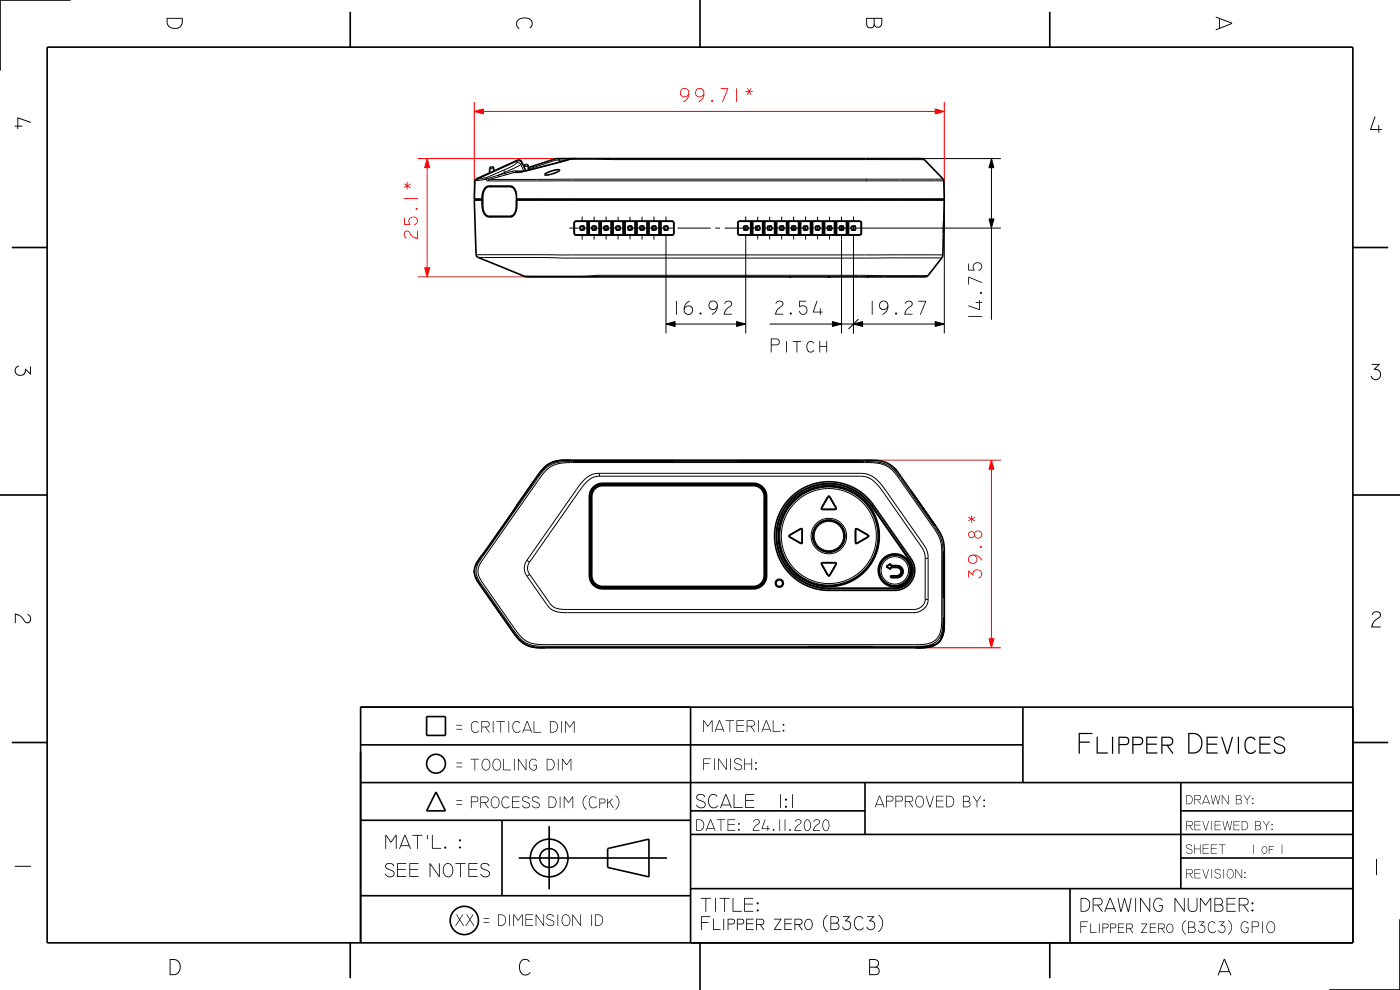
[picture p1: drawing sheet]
<svg xmlns="http://www.w3.org/2000/svg" width="297mm" height="210mm" viewBox="0 0 297 210" stroke-linecap="round" stroke-linejoin="round" font-family="sans-serif">
<path d="M88.6 33.6h41.6M100.6 21.6v20.6M200.3 21.6v20.6M88.6 58.7h38.6M183.7 97.6h28.6M194.3 137.4h18" fill="none" stroke="#f00" stroke-width=".21"/>
<g fill="none" stroke="#000" stroke-width=".21">
<path d="M101.1 38.3h-.4M101.3 38l-.2 .3M101.3 38h-.3M103 38l-1.9 .3M103 38l.1 .2M103.1 38.2l.5 .2M103.2 37.7l.2 .2M103.2 37.7l-1.9 .3M103.2 37.7l-.2 .3M103.4 37.9l.4 .2M103.4 37.9l-.3 .3M103.8 38.1l-.2 .3"/>
<path d="M103.9 35.8h.9M105.7 37.2v.3M105.7 37.2l-2.3 .7M105.7 37.5l-1.9 .6M106.9 36.1l.2 .5M106.9 36.1l-3.7 1.6M107.1 36.6l-1.4 .6M107.1 36.6v.2M107.1 36.8l.1 .3M107.1 36.8l-1.4 .4M107.2 37.1l-1.5 .4M108.8 36.3l.1 .3"/>
<path d="M108.8 36.3l-1.7 .5M108.9 36.6l-1.7 .5M108.9 36.6h.8M109.4 36.2l.1 .3-.6 .1M109.4 36.2l-.6 .1M109.4 36.2h.3M109.6 34.5a.73 .73 0 0 1 .9 .4M109.6 34.5l-.8 .7-1.9 .9M109.7 36.2l.2 .3-.4 .1M109.7 34.1l-.1 .4M109.7 34.1h.1a.72 .72 0 0 1 .9 .4M109.7 34.1l-8.4 3.9"/>
<path d="M109.8 34l-.1 .1M110.1 36.5l-.4 .1M110.5 34.9l-3.4 1.7M110.5 34.9l.6 1.3M110.7 34.5l-.2 .4M110.7 34.3v.2M111.1 36.2h-1.4M111.1 36.2v.1M111.2 35.3h.9M111.5 36.2h-.4M112.5 36h-.4M113.1 35.9l-3.4 .7"/>
<path d="M113.1 35.8v.1M114 35.6l-.9 .3M114 35.6h.1M117.5 33.8l.2 .3M117.7 34.1l-5.6 1.8M118.4 33.6l.1 .4M118.5 34l-.8 .1M118.5 34h1.7M118.5 34.5l-4.5 1.1M118.5 34.5h.1M118.6 33.6v.8M121 33.8h.1"/>
<path d="M121 33.8l9.2 .1M121 33.8l-2.5 .7M121.7 33.6l-.7 .2M130.2 33.9h57.3M130.2 33.6v.3M183.7 38h.1M183.7 38l-79.9 .1M183.7 38.4h.1M183.7 38.4h-80.1M187.5 33.9h8.6M200.1 38h-16.4M200.2 38.4h-16.5"/>
<path d="M212.3 33.6h-25.4l.6 .3M101 54l99 .1M101.4 54.6l18.5 .1h79.9M102.3 41.8h.1M102.3 43.7h.1M111.8 58.6h-.6M111.8 58.6l.5 .1M120.8 48.4h1.9M123.1 48.1h.1M123.1 48.7h.1M123.2 48h.1M123.2 48.8h.1"/>
<path d="M123.5 45.9v1M123.5 47.9v1M123.5 49.9v.9M123.7 48.4h7M123.8 48.8h.1M123.8 48h.1M123.9 48.7h.1M123.9 48.1h.1M125.6 48.1h.1M125.6 48.7h.1M125.8 48h.1M125.8 48.8h.1"/>
<path d="M126 46v.9M126 47.9v1M126 49.9v.9M126.3 48.8h.1M126.3 48h.1M126.5 48.7h.1M126.5 48.1h.1M127.2 58.4h69.7M127.2 58.4l-4.3 .2h-11.1M127.2 58.4v.3M128.2 48.1h.1M128.2 48.7h.1"/>
<path d="M128.3 48h.1M128.3 48.8h.1M128.6 46v.9M128.6 47.9v1M128.6 49.9v.9M128.8 48.8h.1M128.9 48h-.1M129 48.7h.1M129 48.1h.1M130.7 48.1h.1M130.7 48.7h.1M130.8 48h.1"/>
<path d="M130.9 48.8h-.1M131.1 46v.9M131.1 47.9v1M131.1 49.9v.9M131.4 48.8h.1M131.4 48h.1M131.5 48.7h.1M131.5 48.1h.1M131.7 48.4h1M133.2 48.1h.1M133.2 48.7h.1M133.4 48h.1"/>
<path d="M133.4 48.8h.1M133.7 46v.9M133.7 47.9v1M133.7 49.9v.9M133.7 48.4h7M133.9 48.8h.1M133.9 48h.1M134.1 48.7h.1M134.1 48.1h.1M135.8 48.1h.1M135.8 48.7h.1M135.9 48h.1"/>
<path d="M135.9 48.8h.1M136.2 46v.9M136.2 47.9v1M136.2 49.9v.9M136.5 48.8h.1M136.5 48h.1M136.6 48.7h.1M136.6 48.1h.1M138.3 48.1h.1M138.3 48.7h.1M138.5 48h.1M138.5 48.8h.1"/>
<path d="M138.7 45.9v1M138.7 47.9v1M138.7 49.9v.9M139 48.8h.1M139 48h.1M139.2 48.7h.1M139.2 48.1h.1M140.9 48.1h.1M140.9 48.7h.1M141 48h.1M141 48.8h.1M141.3 46v.9"/>
<path d="M141.3 47.9v1M141.3 49.9v20.8M141.5 48.8h.1M141.6 48h-.1M141.7 48.7h.1M141.7 48.1h.1M141.7 48.4h1M143.7 48.4h7M151.7 48.4h1M153.7 48.4h7M157.8 48.1h.1M157.8 48.7h.1"/>
<path d="M157.9 48h.1M157.9 48.8h.1M158.2 45.9v1M158.2 47.9v1M158.2 49.9v20.8M158.5 48.8h.1M158.5 48h.1M158.6 48.7h.1M158.6 48.1h.1M160.3 48.1h.1M160.3 48.7h.1M160.5 48h.1"/>
<path d="M160.5 48.8h.1M160.7 46v.9M160.7 47.9v1M160.7 49.9v.9M161 48.8h.1M161 48h.1M161.2 48.7h.1M161.2 48.1h.1M161.7 48.4h1M162.9 48.1h.1M162.9 48.7h.1M163 48h.1"/>
<path d="M163 48.8h.1M163.3 46v.9M163.3 47.9v1M163.3 49.9v.9M163.5 48.8h.1M163.6 48h-.1M163.7 48.7h.1M163.7 48.1h.1M163.7 48.4h7M165.4 48.1h.1M165.4 48.7h.1M165.5 48h.1"/>
<path d="M165.6 48.8h-.1M165.8 46v.9M165.8 47.9v1M165.8 49.9v.9M166.1 48.8h.1M166.1 48h.1M166.2 48.7h.1M166.2 48.1h.1M167.5 58.7v.1M167.9 48.1h.1M167.9 48.7h.1M168.1 48h.1"/>
<path d="M168.1 48.8h.1M168.4 46v.9M168.4 47.9v1M168.4 49.9v.9M168.6 48.8h.1M168.6 48h.1M168.8 48.7h.1M168.8 48.1h.1M170.5 48.1h.1M170.5 48.7h.1M170.6 48h.1M170.6 48.8h.1"/>
<path d="M170.9 45.9v1M170.9 47.9v1M170.9 49.9v.9M171.2 48.8h.1M171.2 48h.1M171.3 48.7h.1M171.3 48.1h.1M171.7 48.4h1M173 48.1h.1M173 48.7h.1M173.2 48h.1M173.2 48.8h.1"/>
<path d="M173.4 46v.9M173.4 47.9v1M173.4 49.9v.9M173.7 48.8h.1M173.7 48h.1M173.7 48.4h7M173.9 48.7h.1M173.9 48.1h.1M175.6 48.1h.1M175.6 48.7h.1M175.7 58.7v.1M175.7 48h.1"/>
<path d="M175.7 48.8h.1M176 46v.9M176 47.9v1M176 49.9v.9M176 58.7v.1M176.2 48.8h.1M176.3 48h-.1M176.4 48.7h.1M176.4 48.1h.1M178.1 48.1h.1M178.1 48.7h.1M178.2 48h.1"/>
<path d="M178.3 48.8h-.1M178.5 46v.9M178.5 47.9v1M178.5 49.9v20.8M178.8 48.8h.1M178.8 48h.1M178.9 48.7h.1M178.9 48.1h.1M180.6 48.1h.1M180.6 48.7h.1M180.8 48h.1M180.8 48.8h.1"/>
<path d="M181.1 45.9v1M181.1 47.9v1M181.1 49.9v20.8M181.3 48.8h.1M181.3 48h.1M181.5 48.7h.1M181.5 48.1h.1M181.7 48.4h30.6M184.2 58.7v.1M200.2 46.8l-.1 2.5M200.3 42.4v28.3M115.5 99.6a6.3 6.3 0 0 1 5.1-1.7h64.4a6.4 6.4 0 0 1 6.1 3.6l7.6 10.9 1 2.2 .3 2.6v14.7l-.2 2.3a3.9 3.9 0 0 1-4.2 2.9h-81.3a6.1 6.1 0 0 1-5.3-3.4l-6.5-9.2a4.6 4.6 0 0 1-1.4-4.1l.4-1 .9-1.3 11.8-16.9z"/>
<path d="M115.8 99.8l1.1-.8 1.1-.5 2.7-.4 65.1 .1a6.2 6.2 0 0 1 5 3.4l7.6 10.9 1.1 2.2 .3 2.5v13.9l-.2 2.3a3.7 3.7 0 0 1-4.1 3.3h-80.1l-2.1-.1a6.4 6.4 0 0 1-4.2-3.4l-6.6-9.4-.8-1.4a3.5 3.5 0 0 1 .9-3.9l12.1-17.3zM102.3 117.7h.1M103.7 115.8v.1M108.3 109.3h.1M109.6 107.3h.1M111.8 118.9a2.83 2.83 0 0 0 0 3.3M111.8 118.9l.5 .4M112.3 119.3a2.17 2.17 0 0 0 .1 2.5M125 105.3h.2M125.3 105.3h.2M127.2 100.4h55.1a5.8 5.8 0 0 1 5.2 3l8.7 12.5 .5 1.2 .2 1.3M127.2 101h55.6a5.2 5.2 0 0 1 4.1 2.8l8.3 11.8a4.1 4.1 0 0 1 1.1 2.8"/>
<path d="M127.2 101l-1 .1-.8 .4-1.6 1.4-11.5 16.4M127.2 100.4h-.2a5.2 5.2 0 0 0-4.3 2.8l-10.9 15.7M127.2 100.4v.6M127.8 102.5v.1M127.8 102.8v.2M159.8 102.5v.1M159.8 102.8v.2M162.1 105.3h.2M162.5 105.3h.1M167.5 113.5h.1M167.5 113.9h.1M169.9 112.2h.1"/>
<path d="M169.9 115.3h.1M170.2 115.1h.1M170.2 112.3h.1M174.3 107.8h.1M174.3 119.7h.1M174.4 108v.1M174.4 119.4h.1M175.7 105.4h.1M176 105.4h.1M177.2 108v.1M177.2 119.4h.1M177.4 119.7h.1"/>
<path d="M177.4 107.8h.1M181.5 115.1h.1M181.5 112.3h.1M181.8 115.3h.1M181.8 112.2h.1M184.2 113.9h.1M184.2 113.5h.1M184.9 107.3h.1M185.3 107.1l-.4 .2M190.3 120h.1M193 118.8h.1M193.3 118.6l-.3 .2"/>
<path d="M196.3 118.4h.6M196.3 118.4v8.7M196.9 118.4v8.7M200.1 118.7v6.4M200.1 118.7h.1M200.2 117l-.1 1.7M200.2 117h.1M200.2 117v.2M200.2 117v.1M200.2 117.2v1.5M200.2 117.2l-.1 .2M200.2 118.7v6.4"/>
<path d="M111.8 122.2l4.2 6a4.4 4.4 0 0 0 4.4 1.8h73.4a2.96 2.96 0 0 0 3.1-2.9M112.4 121.8l4.1 6a3.7 3.7 0 0 0 3.9 1.5h73.3a2.39 2.39 0 0 0 2.6-2.2M112.4 121.8l-.6 .4M125 122.1h.2M125.3 122.1h.2M127.8 124.4v.2M127.8 124.8v.1M159.8 124.4v.2M159.8 124.8v.1M162.1 122.1h.2M162.5 122.1h.1M171.2 137.3h1.5"/>
<path d="M171.2 137.2v.1M171.3 137.2h-.1M171.5 137.2l-.3 .1M172.7 137.2h-1.5M172.7 137.2h11.1M172.7 137.3h11.1M172.7 137.2v.1M175.7 122.1h.1M175.8 124.8v.4M176 122.1h.1M183.8 137.2h1.5M183.8 137.2v.1"/>
<path d="M185.1 137.2l.2 .1M185.2 137.2h.1M185.3 137.3h-1.5M185.3 137.2v.1M188.9 122.3h.1M188.9 122.3v.1M189.1 122.1h.1M189.1 122.5h.1M189.8 124.8v.4M190.3 120.3v.1M190.3 122.1h.1M190.3 122.5h.1"/>
<path d="M193.9 137.3l1.7 .1M193.9 137.3h.1M194 137.3h-.1M195.6 137.3v.1M195.6 137.3h-1.7M196.3 127.1h.6M197.3 137.1l-1.7 .2M197.3 137v.2M197.3 137.2l-1.7 .2M198.2 136.7l-.9 .4M198.2 136.7l.1 .1M198.2 136.7v.1"/>
<path d="M198.3 136.8l-1 .4M198.3 136.8h-.2M199.7 135.3h.1M199.7 135.2v.1M199.7 135.1v.2M200 134.4h.1M200.1 134.4l-.4 .9M200.1 125.1l.1 1.7M200.1 125.1h.1M200.2 126.8h.1M200.2 132.7h.1M200.2 125.1v1.7"/>
<path d="M200.3 131l-.1 .6a8.3 8.3 0 0 1-.5 3.7M200.3 131v.1M200.3 131h.1M200.3 131v1.7M200.3 132.7l-.2 1.7"/>
<circle cx="175.8" cy="113.7" r="3.1"/>
<circle cx="175.8" cy="113.7" r="10.1"/>
<circle cx="175.8" cy="113.7" r="3.8"/>
<circle cx="175.8" cy="113.7" r="10.4"/>
<circle cx="189.8" cy="121" r="2.92"/>
<circle cx="189.8" cy="121" r="3.2"/>
</g>
<g fill="none" stroke="#000" stroke-width=".35">
<path d="M10 10h277v190h-277zM15 0h-15v15M74.3 2.5v7.5M148.5 0v10M222.7 2.5v7.5M104.3 39.5l-.4 .1M104.8 36.2l-4 2-.2 4M104.8 36.2l-.1-.6-.3-.2-.3 .1-.2 .3v.9M108.3 39.6a1.68 1.68 0 0 1 1.2 1.7M108.7 39.6h-5a1.98 1.98 0 0 0-1.3 2.2l.1 2.8a1.46 1.46 0 0 0 1.2 1.3h5M111.2 35.4a.46 .46 0 0 1 .4-.5 .46 .46 0 0 1 .5 .4v.8M111.5 36.2l-.8-1.9a.7 .7 0 0 0-.9-.3l-5 2.2"/>
<path d="M112.1 35.6l5.4-1.8 .9-.2h77.1l.6 .3 4.1 4.2 .1 4.1M115.7 36.9l1.9-.8a.87 .87 0 0 1 1.1 0 4.1 4.1 0 0 1-3.1 .9zM121.7 33.6l-9.8 2.6-2.4 .3M2.5 52.5h7.5M100.6 42.4l.4 11.6a2.11 2.11 0 0 0 1.7 1.1l8.5 3.5 .7 .1h84.4l.6-.3 3-3.9 .2-5.2M100.6 42.4h1.6M100.6 42.2h1.7M100.6 42.2l.1 .1M100.7 42.3h1.7M100.7 42.3l-.1 .1M102.2 42.4l.1 1.7 .3 .9 .5 .7 .6 .3 5-.1 .5-.5 .3-.7 .1-2.3M102.3 42.2v-1l.3-.9a1.31 1.31 0 0 1 1.1-.8h4.6a1.91 1.91 0 0 1 1.3 2.3l-.2 2.8a1.45 1.45 0 0 1-1.1 1.3"/>
<path d="M102.3 42.2v.1M102.3 42.3l-.1 .1M103.9 45.9l.4 .1M109.6 42.4h90.7M109.7 42.3l-.1 .1M121.8 47.1v2.5M121.8 47.1h.1M121.8 49.6l.2 .3M121.8 49.6h.1M122 46.9l-.2 .2M122 46.9h20.7M122 49.9h20.7"/>
<path d="M122 46.9h.1M122 49.8v.1M123.8 48l.1 .1v.6l-.1 .1M123.8 48h-.6l-.1 .1 .1 .7h.6M124.8 46.9h.2v2.9h-.2M124.8 46.9h-.2v2.9h.2M124.8 46.9v2.9M125.6 48.7l.1 .1h.6M125.6 48.1v.6M125.6 48.7l.2 .1M125.8 48l-.2 .1M126.3 48l.2 .1v.6l-.2 .1"/>
<path d="M126.3 48h-.5l-.2 .1M127.3 46.9h.2v2.9h-.2M127.3 46.9h-.2v2.9h.2M127.3 46.9v2.9M128.3 48l-.1 .1v.6l.1 .1M128.3 48h.6l.1 .1M128.8 48l.2 .1M129 48.7l-.2 .1M129 48.7l-.1 .1h-.6M129 48.1v.6M129.9 46.9h.2v2.9h-.2M129.9 46.9h-.3v2.9h.3"/>
<path d="M129.9 46.9v2.9M130.8 48l-.1 .1v.6l.1 .1M130.8 48h.6M130.9 48l-.2 .1v.6l.2 .1M131.4 48l.1 .1M131.5 48.1v.6l-.7 .1M132.4 46.9h.2v2.9h-.2M132.4 46.9h-.2v2.9h.2M132.4 46.9v2.9M133.9 48l.2 .1M133.9 48l-.7 .1 .2 .7 .7-.1v-.6M134.9 46.9h.3v2.9h-.3"/>
<path d="M134.9 46.9h-.2v2.9h.2M134.9 46.9v2.9M135.8 48.7l.1 .1M136.5 48l.1 .1M136.5 48l-.7 .1v.6M136.6 48.1v.6l-.7 .1M137.5 46.9h.2v2.9h-.2M137.5 46.9h-.2v2.9h.2M137.5 46.9v2.9M138.3 48.7l.2 .1M139 48l.2 .1M139 48l-.7 .1v.6"/>
<path d="M139.2 48.1v.6l-.7 .1M140 46.9h.2v2.9h-.2M140 46.9h-.2v2.9h.2M140 46.9v2.9M141.5 48l.2 .1M141.6 48l-.7 .1 .1 .7 .7-.1v-.6M141.6 48l.1 .1M142.7 49.8v.1M142.7 46.9l.2 .2M142.7 46.9h.1M142.9 49.6h.1M142.9 49.6l-.2 .3"/>
<path d="M142.9 47.1v2.5M142.9 47.1h.1M156.5 47.1v2.5M156.5 49.6l.2 .3M156.5 47.1h.1M156.5 49.6h.1M156.7 46.9h25.8M156.7 49.9h25.8M156.7 46.9l-.2 .2M156.7 46.9h.1M156.7 49.8v.1M158.5 48l.1 .1"/>
<path d="M158.5 48l-.7 .1 .1 .7 .7-.1v-.6M159.5 46.9h-.2v2.9h.2M159.5 46.9h.2v2.9h-.2M159.5 46.9v2.9M161 48l.2 .1M161 48l-.7 .1 .1 .7 .8-.1v-.6M162 46.9h-.2v2.9h.2M162 46.9h.2v2.9h-.2M162 46.9v2.9M163.5 48l.2 .1M163.6 48l.1 .1M163.6 48l-.7 .1 .1 .7h.6"/>
<path d="M163.7 48.7l-.2 .1M163.7 48.7l-.1 .1M163.7 48.1v.6M164.5 46.9h-.2v2.9h.2M164.5 46.9h.3v2.9h-.3M164.5 46.9v2.9M165.4 48.7l.1 .1h.6M165.4 48.1v.6M165.4 48.7l.2 .1M165.6 48l-.2 .1M166.1 48l.1 .1v.6l-.1 .1M166.1 48h-.6l-.1 .1"/>
<path d="M167.1 46.9h.2v2.9h-.2M167.1 46.9h-.2v2.9h.2M167.1 46.9v2.9M167.4 58.7h.4M167.9 48.7l.2 .1h.5M167.9 48.1v.6M167.9 48.7l.2 .1M168.1 48l-.2 .1M168.6 48l.2 .1v.6l-.2 .1M168.6 48h-.5l-.2 .1M169.6 46.9h-.2v2.9h.2M169.6 46.9h.3v2.9h-.3"/>
<path d="M169.6 46.9v2.9M170.6 48h.6l.1 .1M170.6 48l-.1 .1v.6l.1 .1M171.2 48l.1 .1M171.3 48.7l-.1 .1M171.3 48.7l-.1 .1h-.6M171.3 48.1v.6M172.2 46.9h-.2v2.9h.2M172.2 46.9h.2v2.9h-.2M172.2 46.9v2.9M173 48.1v.6l.2 .1 .7-.1v-.6M173.2 48l-.2 .1"/>
<path d="M173.2 48h.5M173.7 48l.2 .1M174.7 46.9h-.2v2.9h.2M174.7 46.9h.2v2.9h-.2M174.7 46.9v2.9M175.5 58.7h.7M176.2 48l.2 .1M176.3 48l.1 .1M176.3 48l-.7 .1 .1 .7 .7-.1v-.6M177.2 46.9h-.2v2.9h.2M177.2 46.9h.3v2.9h-.3M177.2 46.9v2.9"/>
<path d="M178.1 48.7l.1 .1M178.1 48.7l.2 .1M178.8 48l.1 .1M178.8 48l-.7 .1v.6M178.9 48.1v.6l-.7 .1M179.8 46.9h-.2v2.9h.2M179.8 46.9h.2v2.9h-.2M179.8 46.9v2.9M181.3 48l.2 .1M181.3 48l-.7 .1 .2 .7 .7-.1v-.6M182.5 49.8v.1M182.5 46.9l.2 .2"/>
<path d="M182.5 46.9h.1M182.7 49.6h.1M182.7 49.6l-.2 .3M182.7 47.1v2.5M182.7 47.1h.1M183.9 58.7l.4 .1M184.2 58.8h.1M184.3 58.7v.1M200.2 46.6l-.1 2.9M200.2 42.3l.1 .1M200.3 42.4l-.1 4.4M200.3 42.2h-90.7l90.6 .1"/>
<path d="M200.3 42.2l-.1 .1M287 52.5h7.5M120.9 97.6h63.3l2.2 .1a6.2 6.2 0 0 1 4.8 3.4l7.3 10.5a8 8 0 0 1 1.8 5.8v15.1l-.2 1.8a4 4 0 0 1-4.4 3.1h-1.4M120.9 97.6l-2.9 .2-1.9 .9a9.4 9.4 0 0 0-2.3 2.6M120.9 97.6l-2.4 .1-1.7 .5a7.7 7.7 0 0 0-3 3.1M122 97.7h-.2l.2 .1M122 97.7h20.7M122 97.8h20.7M122 97.7v.1M142.7 97.7h.2l-.2 .1M142.7 97.7v.1M156.7 97.7h25.8"/>
<path d="M156.7 97.8h25.8M156.7 97.7h-.2l.2 .1M156.7 97.7v.1M182.5 97.7h.2l-.2 .1M182.5 97.7v.1M189.6 99.2l.7 .7M0 105h10M101.9 118.3l-1 1.5-.3 1.4 .4 1.4 1 1.7M101.9 118.3l-1.1 1.8M102.3 117.7l-.4 .6M109.6 107.3l-7.3 10.4M113.8 101.3l-4.2 6"/>
<path d="M125.8 103.4a2.81 2.81 0 0 1 2-.9h32a2.79 2.79 0 0 1 2.8 2.8v16.8a2.79 2.79 0 0 1-2.8 2.8h-32a2.8 2.8 0 0 1-2.8-2.8v-16.9a2.81 2.81 0 0 1 .8-1.8zM126 103.4a2.65 2.65 0 0 1 1.8-.8h32a2.66 2.66 0 0 1 2.7 2.7v16.8a2.67 2.67 0 0 1-2.7 2.7h-32a2.66 2.66 0 0 1-2.6-2.7v-16.8a2.67 2.67 0 0 1 .8-1.9zM126.2 103.7l.9-.6 .7-.1h32a2.28 2.28 0 0 1 2.3 2.3v16.8a2.28 2.28 0 0 1-2.3 2.3h-32a2.29 2.29 0 0 1-2.3-2.3v-16.8a2.29 2.29 0 0 1 .7-1.6zM127.8 102.8a2.5 2.5 0 0 0-2.5 2.5v16.8a2.5 2.5 0 0 0 2.5 2.5h32a2.49 2.49 0 0 0 2.5-2.5v-16.8a2.49 2.49 0 0 0-2.5-2.5M127.8 102.9a2.45 2.45 0 0 0-2.4 2.4v16.8a2.45 2.45 0 0 0 2.4 2.5h32a2.46 2.46 0 0 0 2.5-2.5v-16.8a2.45 2.45 0 0 0-2.5-2.4M127.8 102.8h32M167.6 105.7a11.5 11.5 0 0 1 17.7 1.4l8 11.5a4.2 4.2 0 0 1-3.5 6.6h-14a11.5 11.5 0 0 1-10.6-7 11.5 11.5 0 0 1 2.4-12.5zM167.9 105.9a11.1 11.1 0 0 1 17 1.4l8.1 11.5a3.8 3.8 0 0 1-3.2 6h-14a11.1 11.1 0 0 1-10.2-6.8 11.1 11.1 0 0 1 2.3-12.1zM169.9 112.2l-2.4 1.3v.4l2.4 1.4h.2l.1-3M169.9 112.2l.3 .1M175.7 105.4h.3M175.7 105.4h.3l1.4 2.4-.2 .3-2.9-.1z"/>
<path d="M177.2 119.4l-2.9 .1 1.4 2.6M177.2 119.4l.2 .3M177.4 119.7l-1.4 2.4h-.3M181.5 112.3v2.8M181.5 112.3l.3-.1 2.4 1.3M181.8 112.2l-.3 .1M184.2 113.9l-2.4 1.4-.3-.2M184.2 113.5v.4M188.9 120h1.4a1.25 1.25 0 0 1 1.3 1.2 1.25 1.25 0 0 1-1.3 1.3h-1.2l-.2-.1 .2-.3h1.2a.9 .9 0 0 0 .9-.9 .9 .9 0 0 0-.9-.8l-1.4-.1M188.9 119.6v.4M188.9 119.6l-.9 .6M188.9 119.6h.1"/>
<path d="M188.9 120h.1M200 114.3h.1M200.2 117v9.8M287 105h10M100.6 120.9v.7M100.8 122.3l1.2 2M102 124.3l6.6 9.4M108.6 133.7l1.2 1.6a6.1 6.1 0 0 0 5.5 2.1h.4M108.6 133.7l1.4 1.9 1.4 1.1a7.7 7.7 0 0 0 4.3 .7M115.7 137.4h78.6M171.3 137.2h13.9M188 120.2l.9 .6"/>
<path d="M188 120.2h.1M188.9 120.3v.5M188.9 120.3v.1M188.9 120.7v.1M198.2 136.7a10 10 0 0 1-4.2 .6M200.3 131.1a9.9 9.9 0 0 1-.6 4.1M200.3 133.3a4 4 0 0 1-4.5 4.1h-1.5M2.5 157.5h7.5M76.5 158h140.5M90.5 152h4v4h-4zM146.5 150v50M217 150v16"/>
<path d="M287 157.5h7.5M287 150h-210.5v50M76.5 166h210.5M76.5 174h70M92.5 168l2 4h-4zM106.5 174v16M116.5 175.2v13.4M146.5 177h140.5M146.5 172h37M183.5 166v11M250.5 172h36.5M250.5 166v22.5"/>
<path d="M76.5 190h70M110 182h31.5M128.9 180l8.8-2v8l-8.8-2zM146.5 188.5h140.5M227 188.5v11.5M250.5 182h36.5M297 195v15h-15M74.3 200v7.5M148.5 200v10M222.7 200v7.5"/>
<circle cx="175.8" cy="113.7" r="3.4"/>
<circle cx="175.8" cy="113.7" r="10.6"/>
<circle cx="175.8" cy="113.7" r="10.7"/>
<circle cx="165.3" cy="123.7" r=".84"/>
<circle cx="165.3" cy="123.7" r=".71"/>
<circle cx="189.8" cy="121" r="3.5"/>
<circle cx="189.8" cy="121" r="3.3"/>
<circle cx="92.5" cy="162" r="2"/>
<circle cx="98.5" cy="195.3" r="3"/>
<circle cx="116.5" cy="182" r="4"/>
<circle cx="116.5" cy="182" r="2"/>
</g>
<g fill="#000">
<path d="M35.3 3.8h3.5v.8a1.73 1.73 0 0 1-1.7 1.5 1.73 1.73 0 0 1-1.8-1.4zM35.5 4v.7a1.52 1.52 0 0 0 1.6 1.2 1.52 1.52 0 0 0 1.5-1.3v-.6z" fill-rule="evenodd"/>
<path d="M109.8 4.2a2 2 0 0 1 3.2 .6l-.1 .8-.5 .4 .4-.8a1.22 1.22 0 0 0-1.7-1.3 1.23 1.23 0 0 0-1.3 .7 1.23 1.23 0 0 0 .4 1.5l-.3-.1-.3-.5a1.26 1.26 0 0 1 .2-1.3z" fill-rule="evenodd"/>
<path d="M183.7 3.8h3.5v1a.9 .9 0 0 1-.6 1 .9 .9 0 0 1-1.1-.4l-.1 .3a.91 .91 0 0 1-1.1 .2 .91 .91 0 0 1-.6-1zM185.5 4v.7a.73 .73 0 0 0 .7 1 .73 .73 0 0 0 .8-.9v-.8zM183.9 4v.9a.73 .73 0 0 0 .8 .9 .73 .73 0 0 0 .6-1v-.8z" fill-rule="evenodd"/>
<path d="M257.9 3.6l3.4 1.2 .1 .2-3.4 1.4-.1-.2 .7-.2v-2l-.7-.3zM258.8 4.1v1.8l2.3-1z" fill-rule="evenodd"/>
<path d="M3.7 24.9l2.8 1 .1 .1-2.7-.9v1.5h.7l.1 .2-.8 .1v.4l-.2 .1v-.5l-.6-.1 .6-.1z" fill-rule="evenodd"/>
<path d="M291.6 24.7l.2 .1-.9 2.6h1.5v-.8l.1-.1 .1 .9 .5 .1-.5 .1v.5h-.2v-.5l-1.8-.1z" fill-rule="evenodd"/>
<path d="M3.4 77.8l.6-.2-.5 .4-.2 .4a1.04 1.04 0 0 0 1.2 1.1 1.04 1.04 0 0 0 .9-1.3l1 .9v-1.3l.2-.1-.1 1.8-1-.9a1.19 1.19 0 0 1-1.6 1.1 1.19 1.19 0 0 1-.5-1.9z" fill-rule="evenodd"/>
<path d="M291 77.2h1.7l-.9 1a1.19 1.19 0 0 1 1.1 1.8 1.19 1.19 0 0 1-2.1 0v-.2l.1-.1 .3 .5 .5 .2a1.04 1.04 0 0 0 1.1-1.1 1.04 1.04 0 0 0-1.4-.9l1-1h-1.4z" fill-rule="evenodd"/>
<path d="M3.1 130.1l1 .3 .7 .6a1.45 1.45 0 0 0 1.1 1l.4-.2 .1-.4-.1-.6-.5-.4 .1-.1a.96 .96 0 0 1 .7 1.1 .96 .96 0 0 1-1.1 .7l-.3-.2a2.38 2.38 0 0 0-1.9-1.5v1.7l-.1 .1z" fill-rule="evenodd"/>
<path d="M291.3 129.9a.91 .91 0 0 1 1.2-.2 .91 .91 0 0 1 .3 1.2l-.2 .2a2.38 2.38 0 0 0-1.5 1.8h1.7l.1 .2h-2l.3-1 .5-.6a1.46 1.46 0 0 0 1-1.1l-.2-.4-.5-.1-.5 .1-.4 .4-.1-.1z" fill-rule="evenodd"/>
<path d="M96.8 153.8h1.2l-1.1 .1zM96.8 154.6l1.2 .1-1.1 .1zM100.2 153.2l.3-.2h.5l.3 .1 .2 .3-.6-.3a1.13 1.13 0 0 0-.9 1.1 1.13 1.13 0 0 0 1 1.1l.6-.3-.5 .4a1.2 1.2 0 0 1-1.1-1.8zM102.1 153h1.2l.4 .2 .2 .4-.1 .4-.3 .3h-.4l.7 1.1-.9-1.1h-.6v1.1h-.2zM102.3 153.1v1h1.1l.3-.2v-.4l-.2-.3zM104.6 153h.1l-.1 2.4zM105.3 153h1.8v.1h-.8v2.3h-.1v-2.3h-.8zM107.9 153h.1v2.4zM109.1 153.2l.3-.2h.5l.4 .4-.6-.3a1.15 1.15 0 0 0-.9 1.1 1.15 1.15 0 0 0 .9 1.1l.7-.3-.5 .4a1.17 1.17 0 0 1-1.2-1.7zM111.7 153h.2l.9 2.4-.2-.5h-1.5l-.1 .5h-.2zM111.8 153.1l-.6 1.7h1.3zM113.2 153h.1v2.3h1.5v.1h-1.6zM116.7 153h.6a1.23 1.23 0 0 1 1 1.2 1.23 1.23 0 0 1-1 1.2h-.6zM116.8 153.1v2.2h.5a1.09 1.09 0 0 0 .9-1.1 1.09 1.09 0 0 0-.9-1.1zM119 153h.2l-.1 2.4zM119.9 153h.2l.8 1.1 .8-1.1h.2v2.4h-.2v-2.2l-.8 1.1-.9-1.1v2.2h-.1z" fill-rule="evenodd"/>
<path d="M149.2 152.8l.2 .1 .8 1.1 .8-1.1 .1-.1v2.5l-.1-.1v-2.2l-.8 1.2-.9-1.2v2.2h-.1zM152.5 152.8h.2l.9 2.5-.3-.5h-1.4l-.1 .4h-.2zM152.6 152.9l-.6 1.7h1.3zM154 152.8h1.7l-.8 .1v2.4l-.1-2.4h-.8zM156.2 152.8h1.7l-.1 .1h-1.4v.9l1.4 .1-1.4 .1v1.1h1.4v.1h-1.6zM158.4 152.8h1.2l.4 .3 .2 .4-.2 .4-.6 .2 .7 1.1-.9-1.1h-.7v1.1h-.1zM158.6 152.9l-.1 1.1h1.2l.2-.3 .1-.4-.3-.3zM160.9 152.8h.1l-.1 2.5zM162.5 152.8h.2l.9 2.5-.3-.5h-1.4l-.2 .4h-.1zM162.6 152.9l-.7 1.7h1.3zM163.9 152.8h.2v2.3h1.4v.1h-1.6zM166 153.7a.2 .2 0 0 1 .4 0 .2 .2 0 0 1-.4 0zM166 155a.2 .2 0 0 1 .4 0 .2 .2 0 0 1-.4 0z" fill-rule="evenodd"/>
<path d="M228.8 155.5h2.8l.2 .1-.2 .1h-2.5v1.6h2l.1 .2-2.1 .1-.1 2.3-.2-.1zM232.7 156.3l.2 .1v3.2h2l.1 .2-2.4 .1zM235.9 156.3l.3 .1v3.4l-.2 .1-.1-.1zM237.3 156.3h1.4a.91 .91 0 0 1 .9 .8 .91 .91 0 0 1-.9 1h-1.2v1.7l-.2 .1zM237.5 156.5v1.3l1.6-.1a.69 .69 0 0 0 .2-.7 .69 .69 0 0 0-.6-.5zM240.2 156.3h1.4a.91 .91 0 0 1 .9 .8 .91 .91 0 0 1-.8 1h-1.2v1.7l-.3 .1zM240.5 156.5v1.3l1.6-.1a.69 .69 0 0 0 .1-.7 .69 .69 0 0 0-.6-.5zM243.2 156.3h2.3l-.1 .2h-2v1.2l2 .1-.1 .2h-1.9v1.6h2l.1 .2-2.3 .1zM246.4 156.3h1.5a.98 .98 0 0 1 1 .8 .98 .98 0 0 1-.8 1.1h-.3l1.1 1.7h-.2l-1.2-1.7h-.9v1.6l-.2 .1zM246.6 156.5v1.4h1.5l.5-.4a.71 .71 0 0 0-.7-1zM252.1 155.5h1.1a2.24 2.24 0 0 1 1.9 2 2.24 2.24 0 0 1-1.5 2.3l-1.5 .1zM252.3 155.7v3.9h.9a1.98 1.98 0 0 0 1.6-1.8 1.98 1.98 0 0 0-1.4-2.1zM256 156.3h2.3l-.1 .2h-2v1.2l2 .1-.1 .2h-1.9v1.6h2l.1 .2-2.3 .1zM259.1 156.3l.2 .1 1.1 3.2 .9-3.2 .3-.1-1.1 3.6h-.3zM262.6 156.3l.3 .1v3.4l-.2 .1-.1-.1zM264.5 156.6a1 1 0 0 1 1-.4 1 1 0 0 1 .8 .8h-.1a1.03 1.03 0 0 0-1.3-.4 1.03 1.03 0 0 0-.6 1.2 1.37 1.37 0 0 0 1.3 1.8l.8-.4v.2l-.6 .4a1.38 1.38 0 0 1-1.8-1.6l.1-1zM267.2 156.3h2.3l-.1 .2h-2v1.2l2 .1-.1 .2h-1.9v1.6h2l.1 .2-2.3 .1zM270.4 156.5a1.28 1.28 0 0 1 2.1 .5h-.2l-.3-.4a1.02 1.02 0 0 0-1.5 .5 2.44 2.44 0 0 0 1.7 1.1 1 1 0 0 1 .3 1.3 1 1 0 0 1-1.2 .4 .93 .93 0 0 1-1.1-.9h.2l.3 .4a1.06 1.06 0 0 0 1.7-.4 2.13 2.13 0 0 0-1.7-1.2l-.5-.5z" fill-rule="evenodd"/>
<path d="M81.8 177.1l.2 .1 .9 1.3 1-1.3 .2-.1v3l-.1-.1v-2.6l-1.1 1.3-1-1.3v2.6l-.1 .1zM85.8 177.1l.2 .1 1.1 2.9-.3-.6h-1.7l-.2 .5h-.2zM85.9 177.3l-.8 2h1.6zM87.5 177.1h2.1v.2h-1v2.8l-.1-.1v-2.7h-1zM90.6 177.1l.1 .1v.8zM91.7 177.1l.1 .1v2.7h1.7v.1h-1.9zM94.2 179.8a.25 .25 0 0 1 .5 0 .25 .25 0 0 1-.5 0zM97.4 178.3a.22 .22 0 0 1 .4 0 .22 .22 0 0 1-.4 0zM97.4 179.8a.22 .22 0 0 1 .4 0 .22 .22 0 0 1-.4 0z" fill-rule="evenodd"/>
<path d="M96.8 161.8l1.2 .1h-1.1zM96.8 162.6l1.2 .1-1.1 .1zM99.9 161h1.7l-.8 .1v2.3h-.1v-2.3h-.8zM102.5 161.2a1 1 0 0 1 1.2 0 1 1 0 0 1 .3 1.2 .95 .95 0 0 1-1 1 .95 .95 0 0 1-.8-1.2zM102.6 161.3l-.3 .9a.84 .84 0 0 0 .9 1.1 .84 .84 0 0 0 .7-1.2 .81 .81 0 0 0-.4-.8 .81 .81 0 0 0-.9 0zM104.8 161.2a1 1 0 0 1 1.2 0 1 1 0 0 1 .3 1.2 .95 .95 0 0 1-1 1 .95 .95 0 0 1-.8-1.2zM104.9 161.3l-.3 .8a.81 .81 0 0 0 .3 1 .81 .81 0 0 0 1.1-.1l.2-.7a.86 .86 0 0 0-.3-1 .86 .86 0 0 0-1 0zM106.8 161h.1v2.3h1.4v.1h-1.5zM109.1 161h.1l-.1 2.4zM109.9 161l1.6 2.1v-2.1h.2v2.4l-1.7-2.2v2.2h-.1zM112.5 161.2l.4-.2 .4-.1 .4 .2 .1 .3-.5-.3a1.1 1.1 0 0 0-.9 1.1 1.1 1.1 0 0 0 1 1.1l.3-.3v-.6l-.5-.1 .7-.1v.3a.82 .82 0 0 1-.7 1 .82 .82 0 0 1-.9-.8 1.6 1.6 0 0 1 .2-1.5zM116 161h.6a1.23 1.23 0 0 1 1.1 1.2 1.23 1.23 0 0 1-1.1 1.2h-.6zM116.1 161.1v2.2h.5a1.09 1.09 0 0 0 .9-1.1 1.09 1.09 0 0 0-.9-1.1zM118.4 161h.1l-.1 2.4zM119.2 161h.2l.8 1.1 .8-1.1h.2v2.4h-.1v-2.2l-.9 1.1-.8-1.1v2.2h-.2z" fill-rule="evenodd"/>
<path d="M96.8 169.8l1.2 .1h-1.1zM96.8 170.6l1.2 .1-1.1 .1zM99.9 169h1a.6 .6 0 0 1 .6 .5 .6 .6 0 0 1-.6 .7h-.9v1.2h-.1zM100 169.1v.9h1l.3-.2a.49 .49 0 0 0-.4-.7zM101.9 169h1.2l.4 .2 .1 .4v.4l-.3 .3h-.4l.7 1.1-.9-1.1h-.7v1.1h-.1zM102.1 169.1l-.1 1h1.2l.2-.2 .1-.4-.3-.3zM104.5 169.2a1 1 0 0 1 1.2 0 1 1 0 0 1 .3 1.2 .95 .95 0 0 1-1.1 1 .95 .95 0 0 1-.8-1.2zM104.6 169.3l-.3 .9a.84 .84 0 0 0 .8 1.1 .84 .84 0 0 0 .7-1.2 .81 .81 0 0 0-.3-.8 .81 .81 0 0 0-.9 0zM106.7 169.2l.8-.2 .5 .4-.6-.3a1.18 1.18 0 0 0-.9 1 1.18 1.18 0 0 0 .6 1.2h.5l.5-.3-.5 .4a1.16 1.16 0 0 1-1.1-.5 1.16 1.16 0 0 1-.1-1.2zM108.6 169h1.6l-1.4 .1v.9h1.4l-1.4 .1v1.2h1.4v.1h-1.6zM110.9 169.1a.88 .88 0 0 1 1.4 .4l-.5-.4a.51 .51 0 0 0-.7 0 .51 .51 0 0 0 .1 .8l.3 .1a.74 .74 0 0 1 .8 .5 .74 .74 0 0 1-.3 .9h-.8l-.5-.6 .5 .4a.58 .58 0 0 0 .8 0 .58 .58 0 0 0 0-.9l-.3-.1a.77 .77 0 0 1-.8-1.1zM113 169.1a.88 .88 0 0 1 1.4 .4l-.5-.4a.51 .51 0 0 0-.7 0 .51 .51 0 0 0 0 .8l.4 .1a.74 .74 0 0 1 .8 .5 .74 .74 0 0 1-.3 .9h-.8l-.5-.6 .5 .4a.58 .58 0 0 0 .8 0 .58 .58 0 0 0-.1-.9l-.2-.1a.77 .77 0 0 1-.8-1.1zM116.4 169h.6a1.23 1.23 0 0 1 1.1 1.2 1.23 1.23 0 0 1-1.1 1.2h-.6zM116.5 169.1v2.2h.5a1.09 1.09 0 0 0 .9-1.1 1.09 1.09 0 0 0-.9-1.1zM118.8 169h.1l-.1 2.4zM119.6 169h.2l.8 1.1 .8-1.1h.2v2.4h-.1v-2.2l-.9 1.1-.9-1.1v2.2h-.1zM124.2 168.8l.2-.1v.1a1.99 1.99 0 0 0 .1 2.9l-.5-.3a1.95 1.95 0 0 1 .2-2.6zM125.3 169.2l.7-.2 .5 .4-.6-.3a1.18 1.18 0 0 0-.9 1 1.18 1.18 0 0 0 .7 1.2h.4l.5-.3-.5 .4a1.16 1.16 0 0 1-1.1-.5 1.16 1.16 0 0 1 0-1.2zM127.2 169.4h.7a.5 .5 0 0 1 .6 .5 .5 .5 0 0 1-.5 .5h-.7v1h-.1zM127.3 169.5v.8h.8l.2-.2a.37 .37 0 0 0-.4-.6zM128.8 169.4h.2v.9l1-.9-.6 .6 .7 1.4-.8-1.3-.3 .4v.9h-.2zM130.6 168.7a1.94 1.94 0 0 1 0 3.1l-.1-.1 .4-.4a1.94 1.94 0 0 0-.3-2.6z" fill-rule="evenodd"/>
<path d="M147.7 173.8h.6a1.23 1.23 0 0 1 1.1 1.2 1.23 1.23 0 0 1-1.1 1.2h-.6zM147.8 174v2.1h.5a1.09 1.09 0 0 0 .9-1.1 1.09 1.09 0 0 0-.9-1zM150.6 173.8l.2 .1 .9 2.4-.2-.5h-1.5l-.1 .4-.2 .1zM150.7 174l-.6 1.6h1.3zM152.1 173.8h1.7v.2h-.8v2.3l-.1-.1v-2.2h-.8zM154.4 173.8h1.6l-.1 .2h-1.4v.8l1.4 .1-1.4 .1v1.1h1.4v.1h-1.5zM156.6 174.8a.18 .18 0 0 1 .3 0 .18 .18 0 0 1-.3 0zM156.6 176a.18 .18 0 0 1 .3 0 .18 .18 0 0 1-.3 0z" fill-rule="evenodd"/>
<path d="M147.9 168.7a1.03 1.03 0 0 1 1.7 .4l-.5-.4a.63 .63 0 0 0-.9-.1 .63 .63 0 0 0-.1 .9l.4 .2a1.07 1.07 0 0 1 1.1 1.4 1.18 1.18 0 0 1-1.9-.3l.1-.1 .3 .4a.87 .87 0 0 0 1.4-.5 2.35 2.35 0 0 0-1.5-.9l-.3-.5zM150.6 168.8l.4-.3h.5l.5 .1 .2 .4-.7-.4a1.09 1.09 0 0 0-1.1 1.6 1.06 1.06 0 0 0 .7 1 1.06 1.06 0 0 0 1.2-.3l-.6 .5a1.27 1.27 0 0 1-1.5-1.6zM153.9 168.5h.2l1.1 2.9-.4-.6h-1.6l-.3 .6h-.1zM154 168.7l-.8 2h1.6zM155.7 168.5l.1 .1v2.6h1.7v.2h-1.9zM158.1 168.5h1.9v.1h-1.7v1.1l1.6 .1-1.6 .1v1.3h1.7v.2h-1.9z" fill-rule="evenodd"/>
<path d="M149.2 160.9l1.6 .1h-1.5v.9l1.2 .1h-1.2v1.3zM151.6 160.9h.1l-.1 2.5zM152.4 160.9l1.6 2.1v-2.1h.2v2.5l-1.7-2.2v2.1h-.1zM154.9 160.9h.2l-.1 2.5zM155.9 161.1a.88 .88 0 0 1 1.4 .3l-.5-.4a.51 .51 0 0 0-.7 .1 .51 .51 0 0 0 .1 .7l.3 .1a.74 .74 0 0 1 .8 .5 .74 .74 0 0 1-.3 .9h-.8l-.5-.5 .5 .3a.58 .58 0 0 0 .8 0 .58 .58 0 0 0 0-.8l-.4-.2a.72 .72 0 0 1-.7-1zM157.9 160.9l.1 .1v1h1.4v-1l.1-.1v2.4h-.1v-1.2h-1.4v1.2h-.1zM160.2 161.8a.18 .18 0 0 1 .3 0 .18 .18 0 0 1-.3 0zM160.2 163.1a.18 .18 0 0 1 .3 0 .18 .18 0 0 1-.3 0z" fill-rule="evenodd"/>
<path d="M159.9 174a.68 .68 0 0 1 1.2 .1 .68 .68 0 0 1-.6 1l-.4 .4-.2 .6h1.2v.1h-1.4l.2-.7 .5-.5a.56 .56 0 0 0 .6-.3 .56 .56 0 0 0-.1-.7h-.6l-.5 .3zM162.3 173.8l.1 .1-.7 1.8h1.1v-.5l.1-.1 .1 .6 .3 .1-.3 .1-.1 .4-.1-.4-1.2-.1zM163.9 176.1a.2 .2 0 0 1 .4 0 .2 .2 0 0 1-.4 0zM165.4 173.8l.1 .1-.1 2.4zM166.5 173.8l.1 .1v2.4zM167.4 176.1a.2 .2 0 0 1 .4 0 .2 .2 0 0 1-.4 0zM168.8 174a.68 .68 0 0 1 1.1 .1 .68 .68 0 0 1-.5 1l-.4 .4-.3 .6h1.2l.1 .1h-1.5l.3-.7 .5-.5a.56 .56 0 0 0 .5-.3 .56 .56 0 0 0-.1-.7h-.6l-.4 .3zM170.9 173.9a.77 .77 0 0 1 .9 .1 .77 .77 0 0 1 .2 .9v.2a.87 .87 0 0 1-.2 .9 .87 .87 0 0 1-.8 .2l-.4-.4-.1-.6 .1-.8zM171 174.1l-.3 .5v.8a.6 .6 0 0 0 .6 .8 .6 .6 0 0 0 .5-.8v-.7a.58 .58 0 0 0-.2-.6 .58 .58 0 0 0-.6 0zM172.7 174a.68 .68 0 0 1 1.2 .1 .68 .68 0 0 1-.6 1l-.4 .4-.2 .6h1.2v.1h-1.4l.2-.7 .5-.5a.56 .56 0 0 0 .5-.3 .56 .56 0 0 0-.1-.7h-.5l-.5 .3zM174.8 174a.73 .73 0 0 1 .8 0 .73 .73 0 0 1 .3 .8l.1 .3a.87 .87 0 0 1-.2 .9 .87 .87 0 0 1-.9 .2l-.3-.4-.1-.6v-.7zM174.9 174.1l-.3 .5v.8a.6 .6 0 0 0 .6 .8 .6 .6 0 0 0 .6-.8v-.7a.58 .58 0 0 0-.2-.6 .58 .58 0 0 0-.7 0z" fill-rule="evenodd"/>
<path d="M165.5 168.5h.1v2.9zM166.5 169.6a.25 .25 0 0 1 .5 0 .25 .25 0 0 1-.5 0zM166.5 171.1a.25 .25 0 0 1 .5 0 .25 .25 0 0 1-.5 0zM168.1 168.5h.1v2.9z" fill-rule="evenodd"/>
<path d="M186.5 168.8l.2 .1 .9 2.4-.3-.5h-1.4l-.2 .5h-.1zM186.6 169l-.6 1.6h1.3zM188 168.8h.9a.6 .6 0 0 1 .7 .6 .6 .6 0 0 1-.6 .6h-.9v1.2l-.1 .1zM188.1 168.9v1h1l.2-.2a.49 .49 0 0 0-.4-.8zM190 168.8h.9a.6 .6 0 0 1 .7 .6 .6 .6 0 0 1-.6 .6h-.9v1.2l-.1 .1zM190.1 168.9v1h1l.2-.2a.49 .49 0 0 0-.4-.8zM192 168.8h1.2l.4 .3 .1 .4-.1 .4-.6 .2 .7 1.2-.9-1.2h-.7v1.1l-.1 .1zM192.1 168.9v1.1h1.1l.3-.2v-.5l-.2-.3zM194.6 169a1.08 1.08 0 0 1 1.2 .2 1.08 1.08 0 0 1 .2 1.3 .92 .92 0 0 1-1.1 .8 .92 .92 0 0 1-.7-1.1l.1-.7zM194.6 169.1l-.3 1a.84 .84 0 0 0 .9 1.1 .84 .84 0 0 0 .7-1.2 .81 .81 0 0 0-.3-.9 .81 .81 0 0 0-1 0zM196.4 168.8h.1l.8 2.3 .7-2.3 .1 .1-.8 2.4-.1-.1zM198.6 168.8h1.6v.1h-1.5v.9l1.4 .1-1.4 .1v1.1h1.4l.1 .1h-1.6zM200.7 168.8h.7a1.23 1.23 0 0 1 1 1.2 1.23 1.23 0 0 1-1 1.2h-.7zM200.9 169v2.1h.5a1.09 1.09 0 0 0 .9-1.1 1.09 1.09 0 0 0-.9-1zM204.3 168.8l1.1 .1a.63 .63 0 0 1 .4 .5 .63 .63 0 0 1-.4 .6l.3 .1a.66 .66 0 0 1 .1 .8 .66 .66 0 0 1-.7 .3h-.8zM204.4 168.9v1.1h.8l.4-.2v-.4l-.1-.3zM204.4 170.1v1h.7a.54 .54 0 0 0 .6-.6 .54 .54 0 0 0-.8-.4zM206.4 168.8l.9 1.2 .7-1.2 .1 .1a2.78 2.78 0 0 0-.8 2.3h-.1a2.82 2.82 0 0 0-.8-2.3zM208.6 169.8a.2 .2 0 0 1 .4 0 .2 .2 0 0 1-.4 0zM208.6 171a.2 .2 0 0 1 .4 0 .2 .2 0 0 1-.4 0z" fill-rule="evenodd"/>
<path d="M251.7 168.6h.5a.99 .99 0 0 1 .8 1 .99 .99 0 0 1-.8 1h-.5zM251.8 168.8v1.7h.4a.87 .87 0 0 0 .7-.9 .87 .87 0 0 0-.7-.8zM253.4 168.6l1 .1 .3 .2v.6l-.5 .2 .5 .9-.7-.9h-.5l-.1 .9zM253.5 168.8v.8h.9l.2-.2v-.3l-.2-.3zM255.8 168.7h.1l.7 1.9-.2-.4h-1.1l-.3 .4zM255.8 168.8l-.5 1.3h1.1zM256.9 168.7l.5 1.7 .5-1.8 .5 1.8 .5-1.7-.4 1.9h-.2l-.4-1.7-.5 1.7h-.1zM259.2 168.6l1.3 1.8v-1.7h.1v1.9l-1.3-1.7-.1 1.7zM262.2 168.6l.8 .1 .3 .2a.49 .49 0 0 1-.2 .7l.2 .1a.54 .54 0 0 1 .1 .6 .54 .54 0 0 1-.6 .3h-.6zM262.3 168.8v.8l.9-.2-.1-.5zM262.3 169.7v.8h.5a.44 .44 0 0 0 .5-.6 .44 .44 0 0 0-.7-.2zM263.9 168.7l.7 .9 .6-.9h.1a2.22 2.22 0 0 0-.7 1.9h-.1v-.9zM265.6 169.4a.15 .15 0 0 1 .3 0 .15 .15 0 0 1-.3 0zM265.6 170.4a.15 .15 0 0 1 .3 0 .15 .15 0 0 1-.3 0z" fill-rule="evenodd"/>
<path d="M251.7 174.1l1 .1 .3 .2v.6l-.6 .2 .6 .9-.7-.9h-.5l-.1 .9zM251.8 174.3v.8h.9l.2-.2v-.4l-.2-.2zM253.4 174.1l1.3 .1-1.2 .1v.7h1.1l-1.1 .1v.9l1.2 .1h-1.3zM255.1 174.2l.7 1.8 .6-1.8-.5 1.9h-.2zM257 174.2l.1 1.9zM257.7 174.1l1.3 .1-1.2 .1v.7h1.1l-1.1 .1v.9l1.2 .1h-1.3zM259.4 174.2l.5 1.7 .5-1.8 .5 1.8 .4-1.7-.3 1.9h-.2l-.4-1.7-.5 1.7h-.1zM261.7 174.1l1.3 .1-1.2 .1v.7h1.1l-1.1 .1v.9l1.2 .1h-1.3zM263.4 174.1h.5a.99 .99 0 0 1 .9 1 .99 .99 0 0 1-.9 1h-.5zM263.5 174.3v1.7h.4a.87 .87 0 0 0 .8-.9 .87 .87 0 0 0-.8-.8zM266.3 174.1l.8 .1 .3 .2a.49 .49 0 0 1-.2 .7l.2 .1a.53 .53 0 0 1 .1 .6 .53 .53 0 0 1-.6 .3h-.6zM266.4 174.3v.8l.9-.2-.1-.5zM266.4 175.2v.8h.5a.44 .44 0 0 0 .5-.6 .44 .44 0 0 0-.7-.2zM267.9 174.2l.7 .9 .7-.9-.6 1v.9l-.1-.9zM269.7 174.9a.15 .15 0 0 1 .3 0 .15 .15 0 0 1-.3 0zM269.7 175.9a.15 .15 0 0 1 .3 0 .15 .15 0 0 1-.3 0z" fill-rule="evenodd"/>
<path d="M3.1 183.7h3.4l.1 .1-3.4 .1z" fill-rule="evenodd"/>
<path d="M81.9 183.2a1.04 1.04 0 0 1 1.7 .5l-.5-.4a.72 .72 0 0 0-.8 0 .72 .72 0 0 0-.3 .7l.5 .3a1.07 1.07 0 0 1 1.1 1.4 1.17 1.17 0 0 1-1.9-.2l.1-.2 .3 .4a.87 .87 0 0 0 1.4-.5 2.41 2.41 0 0 0-1.5-.9l-.3-.5zM84.3 183.1h1.9l-.1 .2h-1.7v1l1.7 .1-1.7 .1v1.4h1.7l.1 .1h-1.9zM86.8 183.1h2l-.1 .2h-1.7v1l1.7 .1-1.7 .1v1.4h1.7l.1 .1h-2zM91.1 183.1h.2l1.8 2.6v-2.5l.2-.1v3l-2-2.7v2.6l-.1 .1zM94.4 183.3a1.19 1.19 0 0 1 1.4 .1 1.19 1.19 0 0 1 .4 1.3 1.14 1.14 0 0 1-1.1 1.4 1.14 1.14 0 0 1-1.2-1.4l.1-.8zM94.5 183.5a1.51 1.51 0 0 0 .6 2.4 1.41 1.41 0 0 0 .9-1.3 1.41 1.41 0 0 0-1-1.3zM96.6 183.1h2.2l-.1 .2h-.9l-.1 2.8-.1-.1v-2.7h-.9zM99.4 183.1h1.9l-.1 .2h-1.7v1l1.7 .1-1.7 .1v1.4h1.7l.1 .1h-1.9zM102.2 183.2a1.04 1.04 0 0 1 1.6 .5l-.5-.4a.72 .72 0 0 0-.8 0 .72 .72 0 0 0-.3 .7l.6 .3a1.07 1.07 0 0 1 1 1.4 1.17 1.17 0 0 1-1.9-.2l.1-.2 .3 .4a.87 .87 0 0 0 1.5-.5 2.41 2.41 0 0 0-1.6-.9l-.3-.5z" fill-rule="evenodd"/>
<path d="M96.8 194l.7 .9 .7-.9-.6 1.1 .8 1.3-.9-1.2-.9 1.2 .8-1.3zM99 194l.7 .9 .7-.9-.6 1.1 .8 1.3-.9-1.2-.9 1.2 .8-1.3zM102.6 194.8h1.2l-1.2 .1zM102.6 195.6l1.2 .1-1.2 .1zM105.7 194h.6a1.23 1.23 0 0 1 1 1.2 1.23 1.23 0 0 1-1 1.2h-.6zM105.8 194.1v2.2h.5a1.09 1.09 0 0 0 .9-1.1 1.09 1.09 0 0 0-.9-1.1zM108.1 194h.1l-.1 2.4zM108.9 194h.2l.8 1.1 .8-1.1h.2v2.4h-.1v-2.2l-.9 1.1-.9-1.1v2.2h-.1zM111.5 194h1.6l-.1 .1h-1.4v.9h1.4l-1.4 .1v1.2h1.4l.1 .1h-1.6zM113.6 194l1.7 2.1v-2.1h.1v2.4l-1.6-2.2v2.2h-.2zM116 194.1a.88 .88 0 0 1 1.5 .4l-.5-.4a.51 .51 0 0 0-.7 0 .51 .51 0 0 0 0 .8l.4 .1a.74 .74 0 0 1 .8 .5 .74 .74 0 0 1-.3 .9h-.8l-.5-.6 .4 .4a.58 .58 0 0 0 .9 0 .58 .58 0 0 0-.1-.8l-.3-.2a.77 .77 0 0 1-.8-1.1zM118.3 194h.1v2.4zM119.5 194.1a1.08 1.08 0 0 1 1.3 .3 1.08 1.08 0 0 1 .1 1.3 .93 .93 0 0 1-1.1 .7 .93 .93 0 0 1-.7-1.2l.1-.6zM119.6 194.3l-.3 .8a.81 .81 0 0 0 .3 1 .81 .81 0 0 0 1.1-.1l.1-.7a.86 .86 0 0 0-.2-1 .86 .86 0 0 0-1 0zM121.5 194l1.6 2.1v-2.1h.1v2.4l-1.6-2.2v2.2h-.2zM125.4 194h.1v2.4zM126.2 194h.6a1.23 1.23 0 0 1 1.1 1.2 1.23 1.23 0 0 1-1 1.2h-.7zM126.4 194.1v2.2h.5a1.09 1.09 0 0 0 .9-1.1 1.09 1.09 0 0 0-1-1.1z" fill-rule="evenodd"/>
<path d="M148.7 194.4h2l-1.8 .1v1.1l1.4 .1h-1.4l-.1 1.6zM151.3 194.9l.2 .1v2.1h1.3v.2h-1.5zM153.5 194.9l.1 .1-.1 2.3zM154.4 194.9h.9a.6 .6 0 0 1 .6 .6 .6 .6 0 0 1-.5 .6h-.9v1.2h-.1zM154.5 195.1v.8h.9l.3-.2a.45 .45 0 0 0-.4-.6zM156.3 194.9h1a.6 .6 0 0 1 .6 .6 .6 .6 0 0 1-.6 .6h-.8v1.2h-.2zM156.5 195.1v.8h.9l.3-.2a.45 .45 0 0 0-.4-.6zM158.3 194.9h1.6l-.1 .2h-1.3v.8l1.3 .1h-1.3v1.1h1.3v.2h-1.5zM160.4 194.9h1.2l.4 .3 .1 .3-.1 .4-.6 .3 .7 1.1-.9-1.1h-.6v1.1h-.2zM160.6 195.1v.9h1l.3-.2v-.4l-.2-.3zM164.2 194.9h1.6l-1.4 2.2h1.3l.1 .2h-1.6l1.3-2.2h-1.3zM166.4 194.9h1.6l-.1 .2h-1.3v.8l1.3 .1h-1.3v1.1h1.3l.1 .2h-1.6zM168.5 194.9h1.2l.4 .3 .2 .3-.2 .4-.6 .3 .7 1.1-.9-1.1h-.6v1.1h-.1zM168.7 195.1v.9h1l.3-.2 .1-.4-.2-.3zM171 195.1a.95 .95 0 0 1 1.1 .1 .95 .95 0 0 1 .3 1.1 .92 .92 0 0 1-1 1 .92 .92 0 0 1-.8-1.2zM171.1 195.2l-.3 1a.76 .76 0 0 0 .8 .9 .76 .76 0 0 0 .6-1v-.2a.72 .72 0 0 0-.3-.7 .72 .72 0 0 0-.8 0zM175.3 194.2l.2-.2 .1 .2a2.34 2.34 0 0 0 0 3.5h-.1l-.3-.3a2.34 2.34 0 0 1 .1-3.2zM176.2 194.3h.8a.77 .77 0 0 1 .9 .6 .77 .77 0 0 1-.4 .9l.3 .1a.78 .78 0 0 1 .2 .9 .78 .78 0 0 1-.8 .5h-1zM176.3 194.5v1.2h.7a.63 .63 0 0 0 .8-.5 .63 .63 0 0 0-.8-.7zM176.3 195.9v1.2h.9a.64 .64 0 0 0 .7-.7 .64 .64 0 0 0-1-.5zM178.9 194.4h1.4l-.8 .8a1.02 1.02 0 0 1 1.1 .9 1.02 1.02 0 0 1-.7 1.1 1.02 1.02 0 0 1-1.2-.6l.1-.1 .3 .5 .5 .1a.9 .9 0 0 0 .7-1 .9 .9 0 0 0-1.1-.7l.8-.9h-1.1zM181.6 194.6l.4-.2h.6l.3 .1 .2 .4-.7-.4a1.09 1.09 0 0 0-1 1.5 1.05 1.05 0 0 0 .6 1.1 1.05 1.05 0 0 0 1.2-.4l-.1 .3-.4 .3a1.27 1.27 0 0 1-1.5-1.6l.1-.7zM184 194.4h1.5l-.8 .8a1.02 1.02 0 0 1 1.1 .9 1.02 1.02 0 0 1-.8 1.1 1.02 1.02 0 0 1-1.2-.6l.1-.1 .3 .5 .5 .1a.9 .9 0 0 0 .8-1 .9 .9 0 0 0-1.2-.7l.8-.9h-1.1zM186.4 194.1v-.1a2.32 2.32 0 0 1 0 3.7l-.1-.1 .3-.3a2.37 2.37 0 0 0-.2-3.2z" fill-rule="evenodd"/>
<path d="M148.7 190.5h2.1v.1h-1v2.8h-.1v-2.8h-1zM151.7 190.5h.2l-.1 2.9zM152.7 190.5h2.1v.1h-1v2.8h-.2v-2.8h-.9zM155.4 190.5h.2v2.7h1.7v.2h-1.9zM157.9 190.5h1.9l-.1 .1h-1.7v1.1l1.7 .1-1.7 .1v1.3h1.7l.1 .2h-1.9zM160.5 191.6a.25 .25 0 0 1 .5 0 .25 .25 0 0 1-.5 0zM160.5 193.1a.25 .25 0 0 1 .5 0 .25 .25 0 0 1-.5 0z" fill-rule="evenodd"/>
<path d="M229.2 195.5h1.6l-1.5 .1v.9l1.2 .1h-1.2v1.3zM231.3 195.9l.2 .1v1.8h1.1v.1h-1.3zM233.1 195.9l.2 .1-.1 1.9zM233.9 195.9h.8a.5 .5 0 0 1 .5 .5 .5 .5 0 0 1-.5 .5h-.7v1h-.1zM234 196v.8h.8l.2-.2a.37 .37 0 0 0-.3-.6zM235.5 195.9h.8a.5 .5 0 0 1 .5 .5 .5 .5 0 0 1-.4 .5h-.7l-.1 1zM235.7 196v.8h.7l.2-.2a.37 .37 0 0 0-.3-.6zM237.2 195.9h1.3l-.1 .1h-1.1v.7l1.1 .1-1.1 .1v.9h1.1l.1 .1h-1.3zM238.9 195.9h1l.4 .2v.6l-.5 .3 .5 .9-.7-.9h-.5v.9h-.1zM239.1 196v.8h.8l.3-.1v-.3l-.2-.3zM242.1 195.9h1.3l-1.1 1.9h1.1v.1h-1.3l1.1-1.9h-1.1zM243.9 195.9h1.3v.1h-1.1v.7l1.1 .1-1.1 .1v.9h1.1v.1h-1.3zM245.7 195.9h1l.3 .2 .1 .6-.6 .3 .6 .9-.7-.9h-.6v.9h-.1zM245.8 196v.8h.9l.2-.1 .1-.4-.2-.2zM247.7 196.1a.88 .88 0 0 1 1.1 .2 .88 .88 0 0 1 0 1.2 .77 .77 0 0 1-1 .3 .77 .77 0 0 1-.4-1zM247.8 196.2l-.2 .5v.5a.63 .63 0 0 0 .8 .5 .63 .63 0 0 0 .4-.8l-.1-.3a.55 .55 0 0 0-.3-.5 .55 .55 0 0 0-.6 .1zM251.3 195.3l.2-.1 .1 .1a1.95 1.95 0 0 0 0 2.9l-.4-.3a1.95 1.95 0 0 1 .1-2.6zM252.1 195.5h1a.63 .63 0 0 1 .5 .6 .63 .63 0 0 1-.4 .6l.3 .1a.66 .66 0 0 1 .1 .7 .66 .66 0 0 1-.7 .4h-.8zM252.2 195.6v1l1.1-.2 .1-.4-.2-.3zM252.2 196.8v1h.7a.54 .54 0 0 0 .6-.7 .54 .54 0 0 0-.8-.3zM254.3 195.5h1.2l-.6 .7a.86 .86 0 0 1 .9 .7 .86 .86 0 0 1-.6 1 .86 .86 0 0 1-1-.6h.1l.3 .4 .4 .1 .4-.2 .2-.4-.2-.6-.8-.3 .7-.7h-1zM256.6 195.7l.3-.2h.5l.4 .4-.6-.3a1.18 1.18 0 0 0-.9 1 1.18 1.18 0 0 0 .7 1.2h.4l.5-.3-.5 .4a1.2 1.2 0 0 1-1.1-1.8zM258.6 195.5h1.2l-.7 .7a.86 .86 0 0 1 1 .7 .86 .86 0 0 1-.6 1 .86 .86 0 0 1-1.1-.6h.2l.2 .4 .5 .1 .4-.2 .1-.5-.2-.5-.7-.3 .6-.7h-.9zM260.5 195.2h.1a1.94 1.94 0 0 1 0 3.1l-.1-.1 .4-.4a1.94 1.94 0 0 0-.4-2.6zM263.6 195.7l.8-.2 .4 .4-.5-.3a1.13 1.13 0 0 0-1 1 1.13 1.13 0 0 0 .8 1.2 .66 .66 0 0 0 .6-.9l-.5-.1 .7-.1v.3a.82 .82 0 0 1-.7 1 .82 .82 0 0 1-.9-.8 1.58 1.58 0 0 1 .3-1.5zM265.5 195.5h1a.6 .6 0 0 1 .6 .5 .6 .6 0 0 1-.5 .7h-.9l-.1 1.2zM265.7 195.6v.9h1l.2-.2a.48 .48 0 0 0-.4-.7zM267.8 195.5h.1v2.4zM269.1 195.6a1.08 1.08 0 0 1 1.2 .3 1.08 1.08 0 0 1 .2 1.3 .93 .93 0 0 1-1.2 .7 .93 .93 0 0 1-.6-1.2v-.5zM269.1 195.8l-.3 .9a.84 .84 0 0 0 .8 1.1 .84 .84 0 0 0 .8-1.2 .81 .81 0 0 0-.4-.8 .81 .81 0 0 0-.9 0z" fill-rule="evenodd"/>
<path d="M229.2 190.5h.8a1.48 1.48 0 0 1 1.3 1.4 1.48 1.48 0 0 1-1.3 1.5h-.8zM229.4 190.6v2.6h.6a1.3 1.3 0 0 0 1.1-1.3 1.3 1.3 0 0 0-1.1-1.3zM231.8 190.5h1.3a.8 .8 0 0 1 .8 .7 .8 .8 0 0 1-.6 .9h-.3l.9 1.3-1.1-1.3h-.8v1.3h-.2zM232 190.6v1.3h1.3l.4-.3v-.5l-.3-.4zM235.4 190.5h.2l1.1 2.9-.3-.6h-1.7l-.2 .6h-.2zM235.5 190.7l-.8 2h1.6zM237.1 190.5h.2l.5 2.7 .8-2.7 .8 2.6 .5-2.6h.1l-.5 2.9h-.2l-.7-2.5-.7 2.5h-.2zM240.8 190.5h.2l-.1 2.9zM241.9 190.5l1.9 2.6v-2.6h.2v2.9l-2-2.6v2.6h-.1zM245 190.8a.82 .82 0 0 1 .9-.5 .82 .82 0 0 1 .7 .7l-.5-.3a1.17 1.17 0 0 0-1.1 .4 1.17 1.17 0 0 0-.1 1.3 .82 .82 0 0 0 .6 .8 .82 .82 0 0 0 1-.5v-.5h-.6v-.2h.8v.3a.96 .96 0 0 1-.8 1.2 .96 .96 0 0 1-1.1-.9 1.93 1.93 0 0 1 .2-1.8zM249.2 190.5l2 2.6v-2.6h.1v2.9l-2-2.6v2.6h-.1zM252 190.5h.2v2a.86 .86 0 0 0 .8 .8 .86 .86 0 0 0 .9-.8v-2l.1 2a1.03 1.03 0 0 1-1 1 1.03 1.03 0 0 1-1-1zM254.6 190.5h.2l1 1.4 .9-1.4h.2v2.9h-.1v-2.7l-1 1.4-1.1-1.4v2.7h-.1zM257.6 190.5h.9a.77 .77 0 0 1 .9 .5 .77 .77 0 0 1-.4 .9l.2 .1a.78 .78 0 0 1 .3 .9 .78 .78 0 0 1-.9 .5h-1zM257.8 190.6v1.3h.7a.63 .63 0 0 0 .8-.6 .63 .63 0 0 0-.8-.7zM257.8 192v1.2h.8a.64 .64 0 0 0 .8-.7 .64 .64 0 0 0-1-.5zM260.2 190.5h1.9v.1h-1.7v1.1l1.7 .1-1.7 .1v1.3h1.7v.2h-1.9zM262.8 190.5h1.3a.8 .8 0 0 1 .8 .7 .8 .8 0 0 1-.7 .9h-.2l.9 1.3-1.1-1.3h-.8v1.2l-.2 .1zM263 190.6v1.3h1.3l.3-.3 .1-.5-.3-.4zM265.5 191.6a.22 .22 0 0 1 .4 0 .22 .22 0 0 1-.4 0zM265.5 193.1a.22 .22 0 0 1 .4 0 .22 .22 0 0 1-.4 0z" fill-rule="evenodd"/>
<path d="M251.8 179.2l.7-.1 .4 .4-.4-.3a.44 .44 0 0 0-.7 .3 .44 .44 0 0 0 .5 .5h.1a.6 .6 0 0 1 .5 .9 .6 .6 0 0 1-1 .1l-.3-.4 .5 .4a.49 .49 0 0 0 .7-.3 .49 .49 0 0 0-.6-.6 .53 .53 0 0 1-.5-.3 .53 .53 0 0 1 .1-.6zM253.3 179.2l.1 .8h1.2v-.8h.1v1.9l-.1-1h-1.2l-.1 1zM255.1 179.1l1.3 .1-1.1 .1v.7h1.1l-1.1 .1v.9l1.1 .1h-1.3zM256.9 179.1l1.3 .1-1.2 .1v.7h1.1l-1.1 .1v.9l1.2 .1h-1.3zM258.6 179.2h1.4l-.7 .1v1.8l-.1-1.8z" fill-rule="evenodd"/>
<path d="M251.7 184.4h.9l.4 .2v.6l-.6 .2 .6 .9-.7-.9h-.5l-.1 .9zM251.8 184.5v.8h.8l.3-.2v-.3l-.1-.3zM253.4 184.4h1.3l-1.2 .1v.7h1.1l-1.1 .1v.9l1.2 .1h-1.3zM255.1 184.4l.7 1.8 .5-1.8h.1l-.5 1.9h-.2zM257 184.4l.1 1.9zM257.8 184.5l.6-.2 .4 .2 .1 .3-.4-.3a.44 .44 0 0 0-.7 .2 .44 .44 0 0 0 .5 .5h.1a.6 .6 0 0 1 .5 .9 .6 .6 0 0 1-1 .1l-.2-.4 .4 .4a.49 .49 0 0 0 .8-.3 .49 .49 0 0 0-.6-.6 .55 .55 0 0 1-.5-.8zM259.6 184.4v1.9zM260.6 184.5a.93 .93 0 0 1 1.1 .4 .93 .93 0 0 1-.2 1.1 .79 .79 0 0 1-1 .2 .79 .79 0 0 1-.2-1.1zM260.6 184.6l-.2 .5v.6a.64 .64 0 0 0 .8 .5 .64 .64 0 0 0 .4-.9v-.2a.61 .61 0 0 0-.3-.6 .61 .61 0 0 0-.7 .1zM262.1 184.4l1.3 1.7v-1.7h.1v1.9l-1.3-1.7-.1 1.7zM264 185.1a.15 .15 0 0 1 .3 0 .15 .15 0 0 1-.3 0zM264 186.1a.15 .15 0 0 1 .3 0 .15 .15 0 0 1-.3 0z" fill-rule="evenodd"/>
<path d="M265.9 179.2l.1 1.9zM267.9 179.7a.75 .75 0 0 1 1 .3 .75 .75 0 0 1-.3 1 .75 .75 0 0 1-.9-.4 .75 .75 0 0 1 .2-.9zM268 179.7l-.2 .5v.4l.2 .3 .4 .1 .3-.4v-.6l-.4-.4zM269.2 179.5h1l-.9 .1v.6h.7l-.7 .1-.1 .8zM271.9 179.2h.1v1.9z" fill-rule="evenodd"/>
<path d="M291.9 182.2l.2 .1-.1 3.3h-.1z" fill-rule="evenodd"/>
<path d="M36 203.4h.8a1.73 1.73 0 0 1 1.5 1.7 1.73 1.73 0 0 1-1.4 1.8h-.9zM36.2 203.6v3.1h.7a1.52 1.52 0 0 0 1.2-1.6 1.52 1.52 0 0 0-1.3-1.5z" fill-rule="evenodd"/>
<path d="M110.6 203.7a.99 .99 0 0 1 1-.4 .99 .99 0 0 1 .7 .7l-.7-.4a1.22 1.22 0 0 0-1.3 1.7 1.25 1.25 0 0 0 .7 1.3 1.25 1.25 0 0 0 1.5-.4l-.5 .6a1.41 1.41 0 0 1-1.9-1.7l.1-.8z" fill-rule="evenodd"/>
<path d="M184.4 203.4h1a.9 .9 0 0 1 1 .6 .9 .9 0 0 1-.4 1.1l.3 .1a.91 .91 0 0 1 .2 1.1 .91 .91 0 0 1-1 .6h-1.1zM184.6 203.6v1.5h.7a.73 .73 0 0 0 1-.7 .73 .73 0 0 0-.9-.8zM184.6 205.3v1.4h.9a.73 .73 0 0 0 .9-.8 .73 .73 0 0 0-1-.6z" fill-rule="evenodd"/>
<path d="M259.6 203.5h.3l1.3 3.4-.5-.7h-1.9l-.3 .7-.2-.1zM259.7 203.7l-.8 2.3h1.8z" fill-rule="evenodd"/>
</g>
<g fill="#f00">
<path d="M209.8 135.5h1l-.5 1.9z" fill-rule="evenodd"/>
<path d="M210.3 97.6l.5 1.9h-1z" fill-rule="evenodd"/>
<path d="M205.4 121l.9 .8a1.02 1.02 0 0 1 .8-1.1 1.02 1.02 0 0 1 1.2 .7 1.02 1.02 0 0 1-.6 1.3l-.1-.2 .4-.3 .2-.4a.9 .9 0 0 0-1.1-.8 .9 .9 0 0 0-.7 1.1l-.8-.8v1.2h-.2zM205.6 117.9l.8-.3 .9 .2 .8 .6 .3 .4-.2 .1a2.3 2.3 0 0 0-1.3-1.1 .98 .98 0 0 1 .2 1.5 .98 .98 0 0 1-1.5 .1 .98 .98 0 0 1 0-1.5zM205.5 118.7a.85 .85 0 0 0 1.7 0 .85 .85 0 0 0-1.7 0zM207.9 116a.22 .22 0 0 1 .4 0 .22 .22 0 0 1-.4 0zM205.6 112.9a.72 .72 0 0 1 1.1 .2l.3-.4 .5-.2a.86 .86 0 0 1 .7 1.3 .86 .86 0 0 1-1.5-.1l-.5 .4-.5-.1-.3-.5zM205.5 113.4a.56 .56 0 0 0 1.1 0 .56 .56 0 0 0-1.1 0zM206.8 113.4a.7 .7 0 0 0 1.4 0 .7 .7 0 0 0-1.4 0z" fill-rule="evenodd"/>
<path d="M205.4 109.7l.6 .2 .1-.6 .1 .7 .6-.3v.1l-.5 .3 .5 .5-.6-.4-.1 .7-.1-.6-.6 .2v-.1l.5-.3z" fill-rule="evenodd"/>
</g>
<path d="M210.3 97.6l.5 1.9h-1zM210.3 99.5v36M209.8 135.5h1l-.5 1.9z" fill="none" stroke="#f00" stroke-width=".21"/>
<g fill="#000">
<path d="M210.3 33.6l.5 2h-1z" fill-rule="evenodd"/>
<path d="M209.8 46.5h1l-.5 1.9z" fill-rule="evenodd"/>
<path d="M141.3 68.7l1.9-.5v1.1z" fill-rule="evenodd"/>
<path d="M143.5 63.8l.1 .1-.1 2.9zM145.6 64.3l.6-.5 .1 .1a2.32 2.32 0 0 0-1.1 1.4 .97 .97 0 0 1 1.5-.2 .97 .97 0 0 1 0 1.5 .97 .97 0 0 1-1.5-.2l-.2-.6 .1-.6zM145.2 65.8a.81 .81 0 0 0 1.6 0 .81 .81 0 0 0-1.6 0zM148.4 66.5a.22 .22 0 0 1 .4 0 .22 .22 0 0 1-.4 0zM150.6 64a1.15 1.15 0 0 1 1.5 .2 1.15 1.15 0 0 1 0 1.5l-.6 .8-.4 .3-.1-.1a2.3 2.3 0 0 0 1.1-1.4 .98 .98 0 0 1-1.5 .2 .98 .98 0 0 1 0-1.5zM150.4 64.8a.85 .85 0 0 0 1.7 0 .85 .85 0 0 0-1.7 0zM153.8 64a.78 .78 0 0 1 1.1-.2 .78 .78 0 0 1 .3 1.1l-1 .7-.4 1h1.4l.1 .1h-1.8l.3-.8 .5-.6a.9 .9 0 0 0 .8-1l-.2-.3h-.5l-.7 .4z" fill-rule="evenodd"/>
<path d="M156.3 68.2l1.9 .5-1.9 .6z" fill-rule="evenodd"/>
<path d="M163.5 71.8h1.2a.72 .72 0 0 1 .7 .7 .72 .72 0 0 1-.7 .7h-1v1.5l-.2 .1zM163.7 72v1.1h1.1l.3-.2a.59 .59 0 0 0-.4-.9zM166.8 72.4h.1l-.1 2.4zM168.2 72.4h1.7v.1h-.7l-.1 2.3-.1-.1v-2.2h-.7zM171.4 72.6l.3-.2h.5l.4 .2v.2h-.1a.72 .72 0 0 0-.9-.2 .72 .72 0 0 0-.3 .9v.1a.82 .82 0 0 0 .4 .9 .82 .82 0 0 0 1-.2l-.1 .2-.4 .3a1.09 1.09 0 0 1-1.1-1.6zM173.8 72.4h.2v1h1.3v-1h.2l-.1 2.4-.1-.1v-1.1h-1.3v1.1h-.2z" fill-rule="evenodd"/>
<path d="M164.7 64a.78 .78 0 0 1 1.1-.2 .78 .78 0 0 1 .2 1.1l-.3 .2a1.92 1.92 0 0 0-1.1 1.5h1.5l.1 .1h-1.8l.3-.8 .4-.6a1.07 1.07 0 0 0 .9-1l-.3-.3h-.4l-.7 .4zM167.5 66.5a.25 .25 0 0 1 .5 0 .25 .25 0 0 1-.5 0zM169.5 63.8l1.5 .1v.1h-1.3v1l.1-.1a.98 .98 0 0 1 1.4 .2 .98 .98 0 0 1-.2 1.4 .98 .98 0 0 1-1.4-.1l-.1-.4 .5 .5 .4 .1a.87 .87 0 0 0 .6-1.3 .87 .87 0 0 0-1.4-.1zM173.3 63.8l.1 .1-.8 2.2h1.3v-.7h.2v.7l.5 .1-.5 .1v.5l-.2-.5-1.5-.1z" fill-rule="evenodd"/>
<path d="M176.6 68.2l1.9 .5-1.9 .6z" fill-rule="evenodd"/>
<path d="M205.4 67.1l3 .1h-2.9zM205.4 64.8l2.3 .8v-1.3h-.7v-.2h.7l.1-.5 .1 .5 .5 .1-.5 .1-.1 1.5-2.4-.8zM207.9 62.1a.22 .22 0 0 1 .4 0 .22 .22 0 0 1-.4 0zM205.4 58.7l3 1.3-2.8-1.1v1.4l-.2 .1zM205.4 55.9l.2 .1v1.2h1l-.1-.1a.98 .98 0 0 1 .2-1.4 .98 .98 0 0 1 1.4 .3 .98 .98 0 0 1-.2 1.4l-.3-.1 .6-.5-.1-.7-.5-.3-.6 .1a1.03 1.03 0 0 0-.2 1.5h-1.4z" fill-rule="evenodd"/>
</g>
<path d="M210.3 33.6l.5 2h-1zM210.3 35.6v10.9M209.8 46.5h1l-.5 1.9zM210.3 48.4v19.4M141.3 68.7l1.9-.5v1.1zM143.2 68.7h13.1M156.3 68.2l1.9 .5-1.9 .6zM163.3 68.7h13.3M176.6 68.2l1.9 .5-1.9 .6zM178.5 68.7h2.6M182.1 67.7l-2.1 2.1" fill="none" stroke="#000" stroke-width=".21"/>
<g fill="#f00">
<path d="M90.1 56.8h1l-.5 1.9z" fill-rule="evenodd"/>
<path d="M90.6 33.6l.5 2h-1z" fill-rule="evenodd"/>
<path d="M85.9 49.1a.77 .77 0 0 1 1.2 .5l.6 .6 .7 .3v-1.5h.2v1.7l-.9-.3-.5-.4a1.11 1.11 0 0 0-.9-.9l-.3 .2-.2 .3 .1 .6 .4 .3-.1 .1a.94 .94 0 0 1-.3-1.5zM85.7 46.2l.2 .1v1.2h.9l-.1-.1a.98 .98 0 0 1 .3-1.4 .98 .98 0 0 1 1.4 .3 .98 .98 0 0 1-.3 1.4h-.3l.6-.6v-.7l-.5-.3-.6 .1a1.03 1.03 0 0 0-.2 1.5h-1.4zM88.2 44.3a.22 .22 0 0 1 .4 0 .22 .22 0 0 1-.4 0zM85.7 42.1h3l-2.9 .1z" fill-rule="evenodd"/>
<path d="M85.7 38.9l.6 .3 .1-.6 .1 .7 .6-.3v.1l-.5 .3 .5 .4-.6-.3-.1 .7-.1-.6-.6 .2v-.1l.5-.3z" fill-rule="evenodd"/>
</g>
<path d="M90.6 33.6l.5 2h-1zM90.6 35.6v21.2M90.1 56.8h1l-.5 1.9z" fill="none" stroke="#f00" stroke-width=".21"/>
<g fill="#f00">
<path d="M100.6 23.6l2-.5v1.1z" fill-rule="evenodd"/>
<path d="M198.4 23.1l1.9 .5-1.9 .6z" fill-rule="evenodd"/>
<path d="M144.6 18.9a1.15 1.15 0 0 1 1.5 .2 1.15 1.15 0 0 1 0 1.5l-.6 .8-.4 .3-.1-.1a2.3 2.3 0 0 0 1-1.4 .98 .98 0 0 1-1.5 .2 .98 .98 0 0 1 .1-1.5zM144.4 19.7a.82 .82 0 0 0 1.6 0 .82 .82 0 0 0-1.6 0zM147.8 18.9a1.15 1.15 0 0 1 1.5 .2 1.15 1.15 0 0 1 0 1.5l-.6 .8-.4 .3-.1-.1a2.3 2.3 0 0 0 1-1.4 .98 .98 0 0 1-1.5 .2 .98 .98 0 0 1 .1-1.5zM147.6 19.7a.82 .82 0 0 0 1.6 0 .82 .82 0 0 0-1.6 0zM150.9 21.4a.22 .22 0 0 1 .4 0 .22 .22 0 0 1-.4 0zM152.8 18.7l1.7 .1-1.2 2.9-.1-.1 1.1-2.7h-1.4zM156.2 18.7l.1 .1-.1 2.9z" fill-rule="evenodd"/>
<path d="M158.5 18.7l.5 .5 .4-.4-.3 .5 .6 .1-.6 .1 .2 .6-.4-.5-.3 .5h-.1l.3-.6-.7-.1 .7-.1z" fill-rule="evenodd"/>
</g>
<path d="M100.6 23.6l2-.5v1.1zM102.6 23.6h95.8M198.4 23.1l1.9 .5-1.9 .6z" fill="none" stroke="#f00" stroke-width=".21"/>
<g fill="#000">
<path d="M181.1 68.7l1.9-.5v1.1z" fill-rule="evenodd"/>
<path d="M185 63.8l.1 .1-.1 2.9zM186.8 64a1.15 1.15 0 0 1 1.5 .2 1.15 1.15 0 0 1 0 1.5l-.6 .8-.4 .3-.1-.1a2.3 2.3 0 0 0 1.1-1.4 .98 .98 0 0 1-1.5 .2 .98 .98 0 0 1 0-1.5zM186.6 64.8a.85 .85 0 0 0 1.7 0 .85 .85 0 0 0-1.7 0zM189.9 66.5a.22 .22 0 0 1 .4 0 .22 .22 0 0 1-.4 0zM192.1 64a.78 .78 0 0 1 1.1-.2 .78 .78 0 0 1 .2 1.1l-.2 .2a1.92 1.92 0 0 0-1.1 1.5h1.4l.1 .1h-1.8l.3-.9 .4-.5a1.07 1.07 0 0 0 .9-1l-.2-.3h-.5l-.7 .4zM194.8 63.8l1.7 .1-1.2 2.9-.1-.1 1.1-2.7h-1.4z" fill-rule="evenodd"/>
<path d="M198.4 68.2l1.9 .5-1.9 .6z" fill-rule="evenodd"/>
</g>
<path d="M181.1 68.7l1.9-.5v1.1zM183 68.7h15.4M198.4 68.2l1.9 .5-1.9 .6z" fill="none" stroke="#000" stroke-width=".21"/>
</svg>
